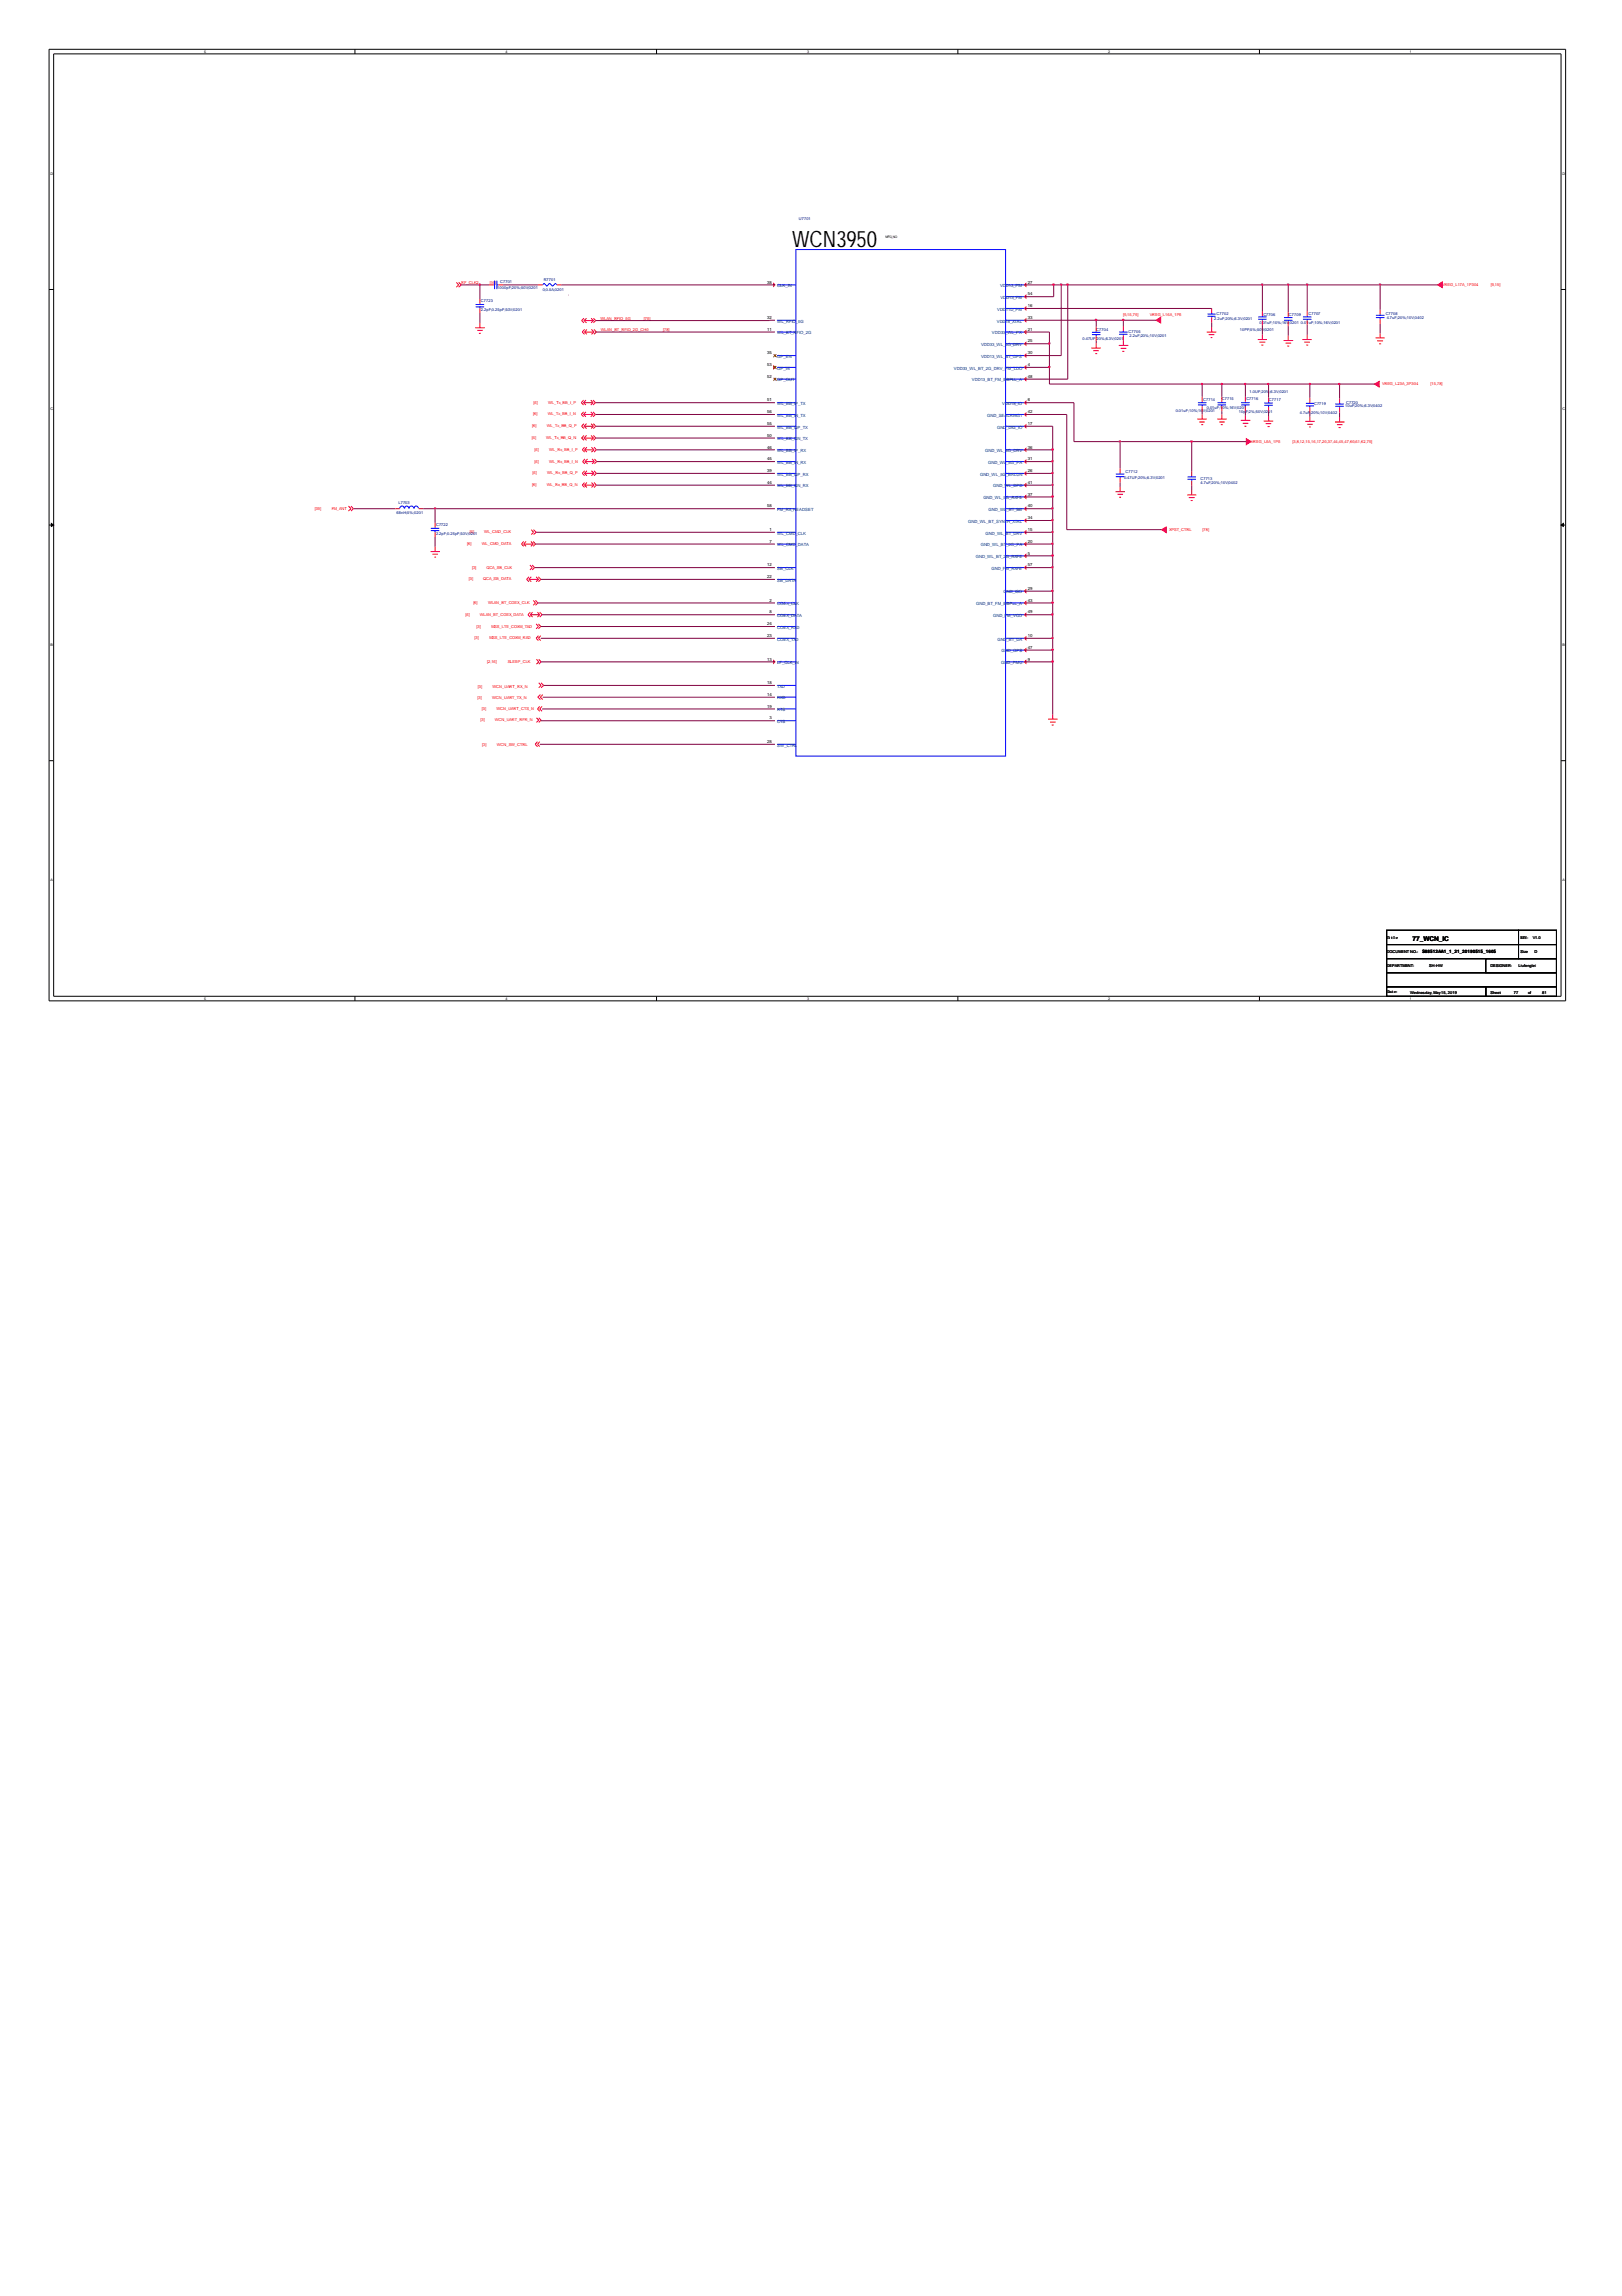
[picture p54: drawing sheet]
<svg xmlns="http://www.w3.org/2000/svg" width="210mm" height="297mm" viewBox="0 0 210 297" stroke-linecap="round" stroke-linejoin="round" font-family="sans-serif">
<defs><g id="words">
<text font-size="2.9" x="102.5" y="31.9">WCN3950</text>
<text font-size=".8" x="182.8" y="121.8">77_WCN_IC</text>
<g font-size=".6">
<text x="99.3" y="41.3">32</text>
<text x="99.3" y="36.7">38</text>
<text x="133" y="38.2">54</text>
<text x="133" y="39.7">16</text>
<text x="133" y="36.7">27</text>
<text x="133" y="41.3">33</text>
<text x="99.3" y="42.8">11</text>
<text x="99.3" y="45.8">35</text>
<text x="99.3" y="47.4">53</text>
<text x="133" y="47.4">4</text>
<text x="133" y="42.8">21</text>
<text x="133" y="44.3">25</text>
<text x="133" y="45.8">30</text>
<text x="99.3" y="51.9">51</text>
<text x="99.3" y="48.9">52</text>
<text x="99.3" y="53.5">56</text>
<text x="133" y="51.9">6</text>
<text x="133" y="48.9">48</text>
<text x="133" y="53.5">42</text>
<text x="99.3" y="59.5">45</text>
<text x="99.3" y="58">46</text>
<text x="99.3" y="56.5">50</text>
<text x="99.3" y="55">55</text>
<text x="133" y="59.5">31</text>
<text x="133" y="55">17</text>
<text x="133" y="58">36</text>
<text x="99.3" y="61.1">39</text>
<text x="99.3" y="62.6">44</text>
<text x="99.3" y="65.6">58</text>
<text x="133" y="61.1">26</text>
<text x="133" y="64.1">37</text>
<text x="133" y="65.6">40</text>
<text x="133" y="62.6">41</text>
<text x="99.6" y="68.7">1</text>
<text x="99.6" y="70.2">7</text>
<text x="133" y="71.7">5</text>
<text x="133" y="68.7">15</text>
<text x="133" y="70.2">20</text>
<text x="133" y="67.2">34</text>
<text x="99.3" y="73.3">12</text>
<text x="99.3" y="74.8">22</text>
<text x="99.6" y="77.8">2</text>
<text x="133" y="77.8">43</text>
<text x="133" y="76.3">29</text>
<text x="133" y="73.3">57</text>
<text x="99.3" y="82.4">23</text>
<text x="99.3" y="80.9">24</text>
<text x="99.6" y="79.4">8</text>
<text x="133" y="82.4">10</text>
<text x="133" y="83.9">47</text>
<text x="133" y="79.4">49</text>
<text x="99.3" y="85.5">13</text>
<text x="99.3" y="88.5">18</text>
<text x="133" y="85.5">9</text>
<text x="99.3" y="90">14</text>
<text x="99.3" y="91.6">19</text>
<text x="99.6" y="93.1">3</text>
<text x="99.3" y="96.1">28</text>
<text x="184" y="123.3">S88512AA1_1_21_20190515_1605</text>
</g>
<g font-size=".6" fill="#004080">
<text x="100.6" y="41.7">WL_RFIO</text>
<text x="100.6" y="37.2">CLK_IN</text>
<text x="103" y="41.7">_5G</text>
<text x="129" y="41.7">VDD18_XTAL</text>
<text x="129" y="40.2">VDD11D_PM</text>
<text x="129.4" y="37.2">VDD13_PM</text>
<text x="129.5" y="38.7">VDD13_FM</text>
<text x="100.6" y="43.3">WL_BT_R</text>
<text x="100.6" y="46.3">GP_EN</text>
<text x="100.6" y="47.8">GP_IN</text>
<text x="103.1" y="43.3">FIO_2G</text>
<text x="123.4" y="47.8">VDD33_WL_BT_2G_DRV_PM_LDO</text>
<text x="127" y="44.8">VDD33_WL_5G_DRV</text>
<text x="127" y="46.3">VDD13_WL_BT_GPS</text>
<text x="128.4" y="43.3">VDD33_WL_PA</text>
<text x="100.6" y="52.4">WL_BB_IP_TX</text>
<text x="100.6" y="49.3">GP_OUT</text>
<text x="100.6" y="53.9">WL_BB_IN_TX</text>
<text x="125.8" y="49.3">VDD13_BT_FM_BBPLL_A</text>
<text x="127.8" y="53.9">GND_SEALRING1</text>
<text x="129.7" y="52.4">VDD18_IO</text>
<text x="100.6" y="58.5">WL_BB_IP_RX</text>
<text x="100.6" y="57">WL_BB_QN_TX</text>
<text x="100.6" y="55.4">WL_BB_QP_TX</text>
<text x="127.5" y="58.5">GND_WL_5G_DRV</text>
<text x="129" y="55.4">GND_DIG_IO</text>
<text x="100.6" y="61.5">WL_BB_QP_RX</text>
<text x="100.6" y="63.1">WL_BB_QN_RX</text>
<text x="100.6" y="60">WL_BB_IN_RX</text>
<text x="126.8" y="61.5">GND_WL_5G</text>
<text x="127.3" y="64.6">GND_WL_5</text>
<text x="127.9" y="60">GND_WL_5G_PA</text>
<text x="128.5" y="63.1">GND_WL_DPD</text>
<text x="130.2" y="64.6">G_RXFE</text>
<text x="130.2" y="61.5">_BALUN</text>
<text x="100.6" y="69.2">WL_CMD_CLK</text>
<text x="100.6" y="70.7">WL_CMD_DATA</text>
<text x="100.6" y="66.1">FM_RX_H</text>
<text x="103.1" y="66.1">EADSET</text>
<text x="125.3" y="67.6">GND_WL_BT_SYNTH_XTAL</text>
<text x="126.9" y="70.7">GND_WL_BT</text>
<text x="127.6" y="69.2">GND_WL_</text>
<text x="127.9" y="66.1">GND_WL_BT_BB</text>
<text x="130.2" y="69.2">BT_DRV</text>
<text x="130.2" y="70.7">_2G_PA</text>
<text x="100.6" y="73.7">SB_CLK</text>
<text x="100.6" y="75.3">SB_DATA</text>
<text x="126.3" y="72.2">GND_WL_BT_2</text>
<text x="128.3" y="73.7">GND_FM_RXFE</text>
<text x="129.9" y="76.8">GND_ISO</text>
<text x="130.2" y="72.2">G_RXFE</text>
<text x="100.6" y="78.3">COEX_CLK</text>
<text x="100.6" y="79.8">COEX_DA</text>
<text x="100.6" y="82.9">COEX_TXD</text>
<text x="100.6" y="81.4">COEX_RXD</text>
<text x="103.1" y="79.8">TA</text>
<text x="126.3" y="78.3">GND_BT_FM_BBPLL_A</text>
<text x="128.5" y="79.8">GND_FM_VCO</text>
<text x="129.1" y="82.9">GND_BT_DA</text>
<text x="100.6" y="85.9">LF_CLK_IN</text>
<text x="100.6" y="89">TXD</text>
<text x="129.6" y="85.9">GND_PMU</text>
<text x="129.6" y="84.4">GND_GPS</text>
<text x="100.6" y="93.5">CTS</text>
<text x="100.6" y="90.5">RXD</text>
<text x="100.6" y="92">RTS</text>
<text x="100.6" y="96.6">SW_CTRL</text>
</g>
<g font-size=".5">
<text x="26.4" y="6.8">5</text>
<text x="65.4" y="6.8">4</text>
<text x="104.4" y="6.8">3</text>
<text x="143.4" y="6.8">2</text>
<text x="182.5" y="6.8">1</text>
<text x="6.5" y="22.6">D</text>
<text x="202.2" y="22.6">D</text>
<text x="6.5" y="53.1">C</text>
<text x="202.2" y="53.1">C</text>
<text x="6.5" y="83.6">B</text>
<text x="202.2" y="83.6">B</text>
<text x="6.5" y="114">A</text>
<text x="202.2" y="114">A</text>
<text x="179.5" y="121.4">Title</text>
<text x="179.5" y="123.3">DOCUMENT NO.:</text>
<text x="179.5" y="125.1">DEPARTMENT:</text>
<text x="185" y="125.1">SH-HW</text>
<text x="192.9" y="125.1">DESIGNER:</text>
<text x="196.5" y="125.1">Liufenglei</text>
<text x="196.8" y="123.3">Size</text>
<text x="196.8" y="121.4">REV:</text>
<text x="198.4" y="121.5">V1.0</text>
<text x="198.6" y="123.3">D</text>
<text x="26.4" y="129.3">5</text>
<text x="65.4" y="129.3">4</text>
<text x="104.4" y="129.3">3</text>
<text x="143.4" y="129.3">2</text>
<text x="179.5" y="128.5">Date:</text>
<text x="182.5" y="129.3">1</text>
<text x="182.5" y="128.6">Wednesday, May15, 2019</text>
<text x="192.9" y="128.6">Sheet</text>
<text x="195.9" y="128.6">77</text>
<text x="197.7" y="128.6">of</text>
<text x="199.6" y="128.6">81</text>
</g>
<g font-size=".5" fill="#000080">
<text x="103.4" y="28.4">U7701</text>
<text x="62.2" y="39.1">C7723</text>
<text x="62.2" y="40.2">2.2pF;0.25pF;50V;0201</text>
<text x="64.3" y="37.5">1000pF;20%;50V;0201</text>
<text x="64.7" y="36.6">C7701</text>
<text x="70.2" y="37.7">0;0.5A;0201</text>
<text x="70.4" y="36.4">R7701</text>
<text x="157.1" y="41.4">2.2uF;20%;6.3V;0201</text>
<text x="157.4" y="40.8">C7702</text>
<text x="163" y="41.9">0.01uF;10%;16V;0201</text>
<text x="163.5" y="40.9">C7706</text>
<text x="166.8" y="40.9">C7709</text>
<text x="168.4" y="42">0.01uF;10%;16V;0201</text>
<text x="169.3" y="40.8">C7707</text>
<text x="179.3" y="40.8">C7708</text>
<text x="179.5" y="41.3">4.7uF;20%;10V;0402</text>
<text x="140.1" y="43.9">0.47UF;20%;6.3V;0201</text>
<text x="141.9" y="42.8">C7704</text>
<text x="146" y="43">C7705</text>
<text x="146.2" y="43.6">2.2uF;20%;10V;0201</text>
<text x="160.4" y="42.8">10PF;5%;50V;0201</text>
<text x="152.1" y="53.2">0.01uF;10%;16V;0201</text>
<text x="155.7" y="51.8">C7714</text>
<text x="156.2" y="52.9">0.01uF;10%;16V;0201</text>
<text x="158.1" y="51.7">C7715</text>
<text x="160.3" y="53.5">10pF;2%;50V;0201</text>
<text x="161.3" y="51.7">C7716</text>
<text x="161.7" y="50.8">1.0UF;20%;6.3V;0201</text>
<text x="164.2" y="51.8">C7717</text>
<text x="168.2" y="53.6">4.7uF;20%;10V;0402</text>
<text x="170.1" y="52.4">C7719</text>
<text x="174.1" y="52.7">10uF;20%;6.3V;0402</text>
<text x="174.2" y="52.2">C7720</text>
<text x="51.6" y="65.3">L7703</text>
<text x="145.5" y="62">0.47UF;20%;6.3V;0201</text>
<text x="145.7" y="61.2">C7712</text>
<text x="155.4" y="62.1">C7713</text>
<text x="155.4" y="62.6">4.7uF;20%;10V;0402</text>
<text x="51.3" y="66.5">68nH;5%;0201</text>
<text x="56.4" y="68.1">C7722</text>
<text x="56.4" y="69.2">2.2pF;0.25pF;50V;0201</text>
</g>
<g font-size=".5" fill="#f00">
<text x="59.7" y="36.7">RF_CLK2</text>
<text x="63.4" y="36.7">[16]</text>
<text x="77.7" y="41.4">WLAN_RFIO_5G</text>
<text x="83.3" y="41.4">[78]</text>
<text x="145.3" y="40.9">[9,15,79]</text>
<text x="148.8" y="40.9">VREG_L16A_1P8</text>
<text x="186.6" y="37">VREG_L17A_1P304</text>
<text x="192.9" y="37">[9,15]</text>
<text x="77.8" y="42.8">WLAN_BT_RFIO_2G_CH0</text>
<text x="85.8" y="42.8">[78]</text>
<text x="69" y="53.7">[6]</text>
<text x="69" y="52.2">[6]</text>
<text x="70.9" y="53.7">WL_Tx_BB_I_N</text>
<text x="71" y="52.2">WL_Tx_BB_I_P</text>
<text x="178.9" y="49.9">VREG_L23A_3P304</text>
<text x="185.1" y="49.9">[15,78]</text>
<text x="68.8" y="56.8">[6]</text>
<text x="68.9" y="55.3">[6]</text>
<text x="69.2" y="59.8">[6]</text>
<text x="69.2" y="58.3">[6]</text>
<text x="70.7" y="56.8">WL_Tx_BB_Q_N</text>
<text x="70.8" y="55.3">WL_Tx_BB_Q_P</text>
<text x="71.1" y="59.8">WL_Rx_BB_I_N</text>
<text x="71.1" y="58.3">WL_Rx_BB_I_P</text>
<text x="161.9" y="57.3">VREG_L9A_1P8</text>
<text x="167.3" y="57.3">[3,8,12,15,16,17,20,37,44,45,47,60,61,62,75]</text>
<text x="40.7" y="65.9">[39]</text>
<text x="42.9" y="65.9">FM_ANT</text>
<text x="68.9" y="62.9">[6]</text>
<text x="68.9" y="61.4">[6]</text>
<text x="70.8" y="62.9">WL_Rx_BB_Q_N</text>
<text x="70.8" y="61.4">WL_Rx_BB_Q_P</text>
<text x="60.5" y="70.5">[6]</text>
<text x="60.8" y="69">[6]</text>
<text x="62.4" y="70.5">WL_CMD_DATA</text>
<text x="62.7" y="69">WL_CMD_CLK</text>
<text x="151.3" y="68.7">XPST_CTRL</text>
<text x="155.6" y="68.7">[78]</text>
<text x="60.7" y="75">[3]</text>
<text x="61.1" y="73.6">[3]</text>
<text x="62.5" y="75">QCA_SB_DATA</text>
<text x="62.9" y="73.6">QCA_SB_CLK</text>
<text x="60.2" y="79.7">[6]</text>
<text x="61.3" y="78.1">[6]</text>
<text x="61.4" y="82.7">[3]</text>
<text x="61.7" y="81.2">[3]</text>
<text x="62.1" y="79.7">WLAN_BT_COEX_DATA</text>
<text x="63.2" y="78.1">WLAN_BT_COEX_CLK</text>
<text x="63.3" y="82.7">MSS_LTE_COXM_RXD</text>
<text x="63.6" y="81.2">MSS_LTE_COXM_TXD</text>
<text x="61.8" y="89.1">[3]</text>
<text x="63" y="85.8">[2,16]</text>
<text x="63.8" y="89.1">WCN_UART_RX_N</text>
<text x="65.7" y="85.8">SLEEP_CLK</text>
<text x="61.8" y="90.4">[3]</text>
<text x="62.2" y="93.2">[3]</text>
<text x="62.4" y="91.8">[3]</text>
<text x="63.7" y="90.4">WCN_UART_TX_N</text>
<text x="64.1" y="93.2">WCN_UART_RFR_N</text>
<text x="64.3" y="91.8">WCN_UART_CTS_N</text>
<text x="62.4" y="96.5">[3]</text>
<text x="64.3" y="96.5">WCN_SW_CTRL</text>
</g>
<text font-size=".4" x="114.6" y="30.8">MFG_NO</text>
</g></defs>
<g fill="none" stroke="#000" stroke-width=".13">
<path d="M6.3 6.4h196.3v123.1h-196.3zM6.9 7h195.1v121.9h-195.1zM45.9 6.4v.6M85 6.4v.6M124 6.4v.6M163 6.4v.6M6.3 37.5h.6M202 37.5h.6M6.3 67.9h.6M202 67.9h.6M6.3 98.4h.6M202 98.4h.6"/>
<path d="M45.9 128.9v.6M85 128.9v.6M124 128.9v.6M163 128.9v.6M179.5 120.3h17v1.9h-17zM179.5 122.2h17v1.8h-17zM179.5 127.7h12.8v1.2h-12.8zM179.5 125.8h21.9v1.9h-21.9zM179.5 124h21.9v1.8h-21.9zM192.3 127.7h9.1v1.2h-9.1zM192.3 124h9.1v1.8h-9.1zM196.5 120.3h4.9v1.9h-4.9z"/>
<path d="M196.5 122.2h4.9v1.8h-4.9z"/>
</g>
<g fill="#000" stroke="#000" stroke-width=".13">
<path d="M6.6 67.7l.3 .2-.3 .2z" fill-rule="evenodd"/>
<path d="M202 67.9l.3-.2v.4z" fill-rule="evenodd"/>
</g>
<g fill="none" stroke="#f00" stroke-width=".13">
<path d="M59.1 36.5l.3 .4-.3 .3M59.4 36.5l.3 .4-.3 .3M62.1 38.7v.6M62.1 39.9v.6M63.3 36.9h.6M64.5 36.9h.6M69.6 36.9h.6M72.1 36.9h.5M156.8 39.9v.6M61.5 42.4h1.2M61.8 42.7h.7M62 43.1h.2"/>
<path d="M62.1 41.8v.6M75.5 53.3l-.3 .3 .3 .3M75.5 53.6l.3 .3M75.5 53.6h1.3M75.5 51.8l-.3 .3 .3 .3M75.5 52.1l.3 .3M75.5 52.1h1.3M75.6 55.1h1.2M75.6 41.2l-.3 .3 .3 .3M75.6 41.5l.3 .3M75.6 41.5h1.2M75.6 56.3l-.3 .4 .3 .3"/>
<path d="M75.6 56.7l.3 .3M75.6 56.7h1.2M75.6 54.8l-.3 .3 .3 .3M75.6 55.1l.3 .3M75.6 43h1.3M75.6 42.6l-.2 .4 .2 .3M75.6 43l.3 .3M75.6 57.9l-.2 .3 .2 .3M75.6 58.2l.3 .3M75.6 58.2h1.3M75.7 59.4l-.3 .3 .3 .3M75.7 59.7l.3 .3"/>
<path d="M75.7 59.7h1.2M75.8 53.3l-.3 .3M75.8 51.8l-.3 .3M75.9 41.2l-.3 .3M75.9 56.3l-.3 .4M75.9 54.8l-.3 .3M75.9 42.6l-.3 .4M75.9 57.9l-.3 .3M76 59.4l-.3 .3M76.5 53.3l.3 .3M76.5 51.8l.3 .3M76.5 41.2l.3 .3"/>
<path d="M76.5 56.3l.3 .4M76.5 54.8l.3 .3M76.5 42.6l.4 .4M76.5 57.9l.4 .3M76.6 59.4l.3 .3M76.8 53.6l-.3 .3M76.8 53.3l.2 .3-.2 .3M76.8 52.1l-.3 .3M76.8 51.8l.2 .3-.2 .3M76.8 41.2l.3 .3-.3 .3M76.8 41.5l-.3 .3M76.8 54.8l.3 .3-.3 .3"/>
<path d="M76.8 56.7l-.3 .3M76.8 56.3l.3 .4-.3 .3M76.8 55.1l-.3 .3M76.9 42.6l.3 .4-.3 .3M76.9 43l-.4 .3M76.9 58.2l-.4 .3M76.9 57.9l.3 .3-.3 .3M76.9 59.7l-.3 .3M76.9 59.4l.3 .3-.3 .3M141.2 45h1.3M141.5 45.4h.7M141.7 45.7h.3"/>
<path d="M141.9 42.3v.6M141.9 43.5v.6M141.9 44.4v.6M144.8 44.7h1.2M145 45.1h.8M145.2 45.5h.3M145.4 42.2v.6M145.4 43.4v.7M145.4 44.1v.6M154.9 54.2h1.3M155.2 54.6h.7M155.4 54.9h.3"/>
<path d="M155.6 51.3v.7M155.6 52.6v.6M155.6 53.6v.6M156.2 43h1.2M156.4 43.3h.7M156.7 43.7h.2M156.8 41.1v.6M156.8 42.3v.7M157.5 54.2h1.2M157.8 54.6h.7M158 54.9h.2M158.1 51.3v.7"/>
<path d="M158.1 52.6v.6M158.1 53.6v.6M160.6 54.4h1.2M160.8 54.8h.7M161 55.1h.3M161.2 51.3v.7M161.2 52.6v.6M161.2 53.8v.6M162.8 43.9h1.2M163 44.3h.7M163.2 44.6h.3M163.4 40.2v.7"/>
<path d="M163.4 41.5v.6M163.4 43.3v.6M163.5 54.5h1.3M163.8 54.8h.7M164 55.2h.3M164.2 51.4v.6M164.2 52.6v.6M164.2 53.8v.7M166.1 44.1h1.2M166.4 44.4h.7M166.6 44.8h.2M166.7 40.4v.6"/>
<path d="M166.7 41.6v.6M166.7 43.4v.7M168.5 43.9h1.3M168.8 44.3h.7M168.9 54.5h1.2M169 44.6h.3M169.2 40.2v.7M169.2 41.5v.6M169.2 43.3v.6M169.2 54.9h.7M169.4 55.2h.2M169.5 51.5v.6"/>
<path d="M169.5 52.7v.6M169.5 53.9v.6M172.8 54.6h1.2M173 54.9h.7M173.2 55.3h.3M173.4 51.5v.6M173.4 52.7v.7M173.4 54v.6M178 43.7h1.2M178.2 44.1h.8M178.5 44.5h.2M178.6 40.1v.6"/>
<path d="M178.6 41.3v.6M178.6 43.1v.6M45.1 65.5l.3 .3-.3 .3M45.4 65.5l.3 .3-.3 .3M51.1 65.8h.6M54.2 65.8h.6M55.7 71.4h1.2M56 71.7h.7M56.2 72.1h.2M56.3 67.6v.6M56.3 68.9v.6M56.3 70.7v.7"/>
<path d="M67.8 70l-.3 .4 .3 .3M67.8 70.4l.3 .3M67.8 70.4h1.2M68.1 70l-.3 .4M68.5 74.6l-.3 .4 .3 .3M68.5 75l.2 .3M68.5 75h1.2M68.6 73.1l.3 .3-.3 .3M68.6 79.2l-.3 .3 .3 .3M68.6 79.5l.3 .3M68.6 79.5h1.2M68.7 70l.3 .4"/>
<path d="M68.7 68.5l.3 .4-.3 .3M68.7 74.6l-.2 .4M68.9 73.1l.3 .3-.3 .3M68.9 79.2l-.3 .3M69 70.4l-.3 .3M69 70l.3 .4-.3 .3M69 77.7l.3 .3-.3 .3M69 68.5l.4 .4-.4 .3M69.3 77.7l.3 .3-.3 .3M69.4 74.6l.3 .4M69.6 79.2l.2 .3M69.7 74.6l.3 .4-.3 .3"/>
<path d="M69.7 75l-.3 .3M69.8 79.5l-.2 .3M69.8 79.2l.3 .3-.3 .3M75.6 62.4l-.2 .4 .2 .3M75.6 62.8l.3 .3M75.6 60.9l-.2 .3 .2 .3M75.6 62.8h1.3M75.6 61.2l.3 .3M75.6 61.2h1.3M75.9 62.4l-.3 .4M75.9 60.9l-.3 .3M76.5 62.4l.4 .4"/>
<path d="M76.5 60.9l.4 .3M76.9 62.8l-.4 .3M76.9 62.4l.3 .4-.3 .3M76.9 61.2l-.4 .3M76.9 60.9l.3 .3-.3 .3M144.4 63.6h1.2M144.6 64h.7M144.8 64.3h.3M144.9 60.6v.6M144.9 61.8v.6M144.9 63v.6M153.6 64h1.2"/>
<path d="M153.8 64.4h.8M154.1 64.8h.2M154.2 61v.6M154.2 62.2v.6M154.2 63.4v.6M69.4 80.7l.3 .4-.3 .3M69.4 85.3l.3 .3-.3 .3M69.4 92.9l.3 .3-.3 .3M69.6 96l-.3 .3 .3 .3M69.7 82.2l-.3 .4 .3 .3M69.7 80.7l.3 .4-.3 .3M69.7 85.3l.3 .3-.3 .3"/>
<path d="M69.7 92.9l.3 .3-.3 .3M69.7 88.3l.3 .4-.3 .3M69.8 91.4l-.2 .3 .2 .3M69.8 96l-.2 .3 .2 .3M69.9 89.9l-.3 .3 .3 .3M70 82.2l-.3 .4 .3 .3M70 88.3l.4 .4-.4 .3M70.1 91.4l-.3 .3 .3 .3M70.2 89.9l-.3 .3 .3 .3M135.6 93h1.3M135.9 93.4h.7M136.1 93.8h.3"/>
<path d="M136.2 92.4v.6"/>
</g>
<g fill="#f00" stroke="#f00" stroke-width=".13">
<path d="M186.1 36.9l.5-.4v.7z" fill-rule="evenodd"/>
<path d="M161.3 56.8l.6 .3-.6 .4z" fill-rule="evenodd"/>
<path d="M149.6 41.4l.6-.4v.8z" fill-rule="evenodd"/>
<path d="M177.9 49.7l.6-.4v.8z" fill-rule="evenodd"/>
<path d="M150.3 68.5l.6-.3v.7z" fill-rule="evenodd"/>
<path d="M132.6 47.5l.2-.1v.3z" fill-rule="evenodd"/>
<path d="M132.8 71.7v.4l-.2-.2z" fill-rule="evenodd"/>
<path d="M132.6 52.1l.2-.2v.4z" fill-rule="evenodd"/>
<path d="M132.6 85.6l.2-.1v.3z" fill-rule="evenodd"/>
<path d="M132.8 82.4v.3l-.2-.1z" fill-rule="evenodd"/>
<path d="M100.1 85.5l.2 .1-.2 .2z" fill-rule="evenodd"/>
<path d="M132.8 68.7v.3l-.2-.1z" fill-rule="evenodd"/>
<path d="M132.6 39.9l.2-.2v.4z" fill-rule="evenodd"/>
<path d="M132.6 55.1l.2-.1v.3z" fill-rule="evenodd"/>
<path d="M132.8 70.2v.4l-.2-.2z" fill-rule="evenodd"/>
<path d="M132.6 43l.2-.2v.3z" fill-rule="evenodd"/>
<path d="M132.8 44.3v.3l-.2-.1z" fill-rule="evenodd"/>
<path d="M132.6 61.2l.2-.1v.3z" fill-rule="evenodd"/>
<path d="M132.6 36.9l.2-.2v.3z" fill-rule="evenodd"/>
<path d="M132.6 76.5l.2-.2v.4z" fill-rule="evenodd"/>
<path d="M132.8 45.8v.4l-.2-.2z" fill-rule="evenodd"/>
<path d="M132.8 59.5v.4l-.2-.2z" fill-rule="evenodd"/>
<path d="M132.6 41.4l.2-.1v.3z" fill-rule="evenodd"/>
<path d="M132.6 67.3l.2-.1v.3z" fill-rule="evenodd"/>
<path d="M132.8 58v.4l-.2-.2z" fill-rule="evenodd"/>
<path d="M132.6 64.3l.2-.2v.4z" fill-rule="evenodd"/>
<path d="M100.1 36.7l.2 .2-.2 .1z" fill-rule="evenodd"/>
<path d="M132.6 65.8l.2-.2v.4z" fill-rule="evenodd"/>
<path d="M132.6 62.8l.2-.2v.3z" fill-rule="evenodd"/>
<path d="M132.6 53.6l.2-.1v.3z" fill-rule="evenodd"/>
<path d="M132.6 78l.2-.2v.4z" fill-rule="evenodd"/>
<path d="M132.8 83.9v.4l-.2-.2z" fill-rule="evenodd"/>
<path d="M132.6 49.1l.2-.2v.3z" fill-rule="evenodd"/>
<path d="M132.6 79.5l.2-.1v.3z" fill-rule="evenodd"/>
<path d="M100.1 47.4l.2 .1-.2 .2z" fill-rule="evenodd"/>
<path d="M132.6 38.4l.2-.2v.4z" fill-rule="evenodd"/>
<path d="M132.6 73.4l.2-.1v.3z" fill-rule="evenodd"/>
</g>
<g fill="none" stroke="#00f" stroke-width=".13">
<path d="M61.6 39.7h1.1M61.6 39.4h1.1M62.1 39.3v.1M62.1 39.7v.2M63.9 36.9h.1M64 36.3v1.1M64.3 36.9h.2M64.3 36.3v1.1M70.2 36.9l.2-.3 .4 .4 .3-.4 .4 .4 .4-.4 .2 .3M100.6 36.9h2.4M103 32.3h27.1v65.5h-27.1zM130.1 36.9h2.5"/>
<path d="M130.1 38.4h2.5M130.1 39.9h2.5M100.6 52.1h2.4M100.6 41.4h2.4M100.6 43h2.4M100.6 46h2.4M100.6 47.5h2.4M100.6 49.1h2.4M100.6 53.6h2.4M100.6 55.1h2.4M100.6 56.7h2.4M100.6 58.2h2.4"/>
<path d="M100.6 59.7h2.4M130.1 52.1h2.5M130.1 41.4h2.5M130.1 43h2.5M130.1 46h2.5M130.1 47.5h2.5M130.1 49.1h2.5M130.1 53.6h2.5M130.1 55.1h2.5M130.1 58.2h2.5M130.1 59.7h2.5M130.1 44.5h2.5"/>
<path d="M141.3 43.3h1.1M141.3 43h1.1M141.9 42.9v.1M141.9 43.3v.2M144.8 43h1.1M144.8 43.3h1.1M145.4 42.8v.2M145.4 43.3v.1M155 52.4h1.1M155 52.1h1.1M155.6 52v.1M155.6 52.4v.2"/>
<path d="M156.3 40.9h1M156.3 40.6h1M156.8 40.5v.1M156.8 40.9v.2M157.6 52.4h1.1M157.6 52.1h1.1M158.1 52v.1M158.1 52.4v.2M160.6 52.4h1.1M160.6 52.1h1.1M161.2 52v.1M161.2 52.4v.2"/>
<path d="M162.8 41.3h1.1M162.8 41h1.1M163.4 40.9v.1M163.4 41.3v.2M163.6 52.4h1.1M163.6 52.1h1.1M164.2 52v.1M164.2 52.4v.2M166.2 41.4h1.1M166.2 41.1h1.1M166.7 41v.1M166.7 41.4v.2"/>
<path d="M168.6 41.3h1.1M168.6 41h1.1M169 52.5h1.1M169 52.2h1.1M169.2 40.9v.1M169.2 41.3v.2M169.5 52.1v.1M169.5 52.5v.2M172.8 52.6h1.1M172.8 52.3h1.1M173.4 52.1v.2M173.4 52.6v.1"/>
<path d="M178.1 41.1h1.1M178.1 40.8h1.1M178.6 40.7v.1M178.6 41.1v.2M51.7 65.8a.3 .3 0 0 1 .3-.3 .3 .3 0 0 1 .3 .3M52.4 65.8v-.2a.28 .28 0 0 1 .3-.1 .28 .28 0 0 1 .2 .3M53 65.8a.3 .3 0 0 1 .3-.3 .3 .3 0 0 1 .3 .3M53.6 65.8v-.2a.28 .28 0 0 1 .3-.1 .28 .28 0 0 1 .2 .3M55.8 68.7h1.1M55.8 68.4h1.1M56.3 68.2v.2M56.3 68.7v.2"/>
<path d="M100.6 61.2h2.4M100.6 62.8h2.4M100.6 65.8h2.4M100.6 68.9h2.4M100.6 70.4h2.4M100.6 73.4h2.4M100.6 75h2.4M100.6 78h2.4M100.6 79.5h2.4M130.1 61.2h2.5M130.1 62.8h2.5M130.1 65.8h2.5"/>
<path d="M130.1 68.9h2.5M130.1 70.4h2.5M130.1 73.4h2.5M130.1 78h2.5M130.1 79.5h2.5M130.1 64.3h2.5M130.1 67.3h2.5M130.1 71.9h2.5M130.1 76.5h2.5M144.4 61.7h1.1M144.4 61.3h1.1M144.9 61.2v.1"/>
<path d="M144.9 61.7v.1M153.7 62h1.1M153.7 61.7h1.1M154.2 61.6v.1M154.2 62v.2M100.6 81.1h2.4M100.6 82.6h2.4M100.6 85.6h2.4M100.6 88.7h2.4M100.6 90.2h2.4M100.6 91.7h2.4M100.6 93.2h2.4"/>
<path d="M100.6 96.3h2.4M130.1 82.6h2.5M130.1 85.6h2.5M130.1 84.1h2.5"/>
</g>
<path d="M100.1 45.8l.4 .4M100.1 48.9l.4 .4M100.1 47.4l.4 .3M100.5 45.8l-.4 .4M100.5 48.9l-.4 .4M100.5 47.4l-.4 .3" fill="none" stroke="#804000" stroke-width=".13"/>
<g fill="none" stroke="#800040" stroke-width=".13">
<path d="M59.7 36.9h3.6M62.1 36.9v1.8M65.1 36.9h4.5M72.6 36.9h27.7M73.6 38.2h.1M132.6 36.9h53.5M132.6 39.9h24.2M136.4 36.9v1.5h-3.8M137.3 36.9v9.1h-4.7M138.2 36.9v12.2h-5.6M163.4 36.9v3.3M166.7 36.9v3.5"/>
<path d="M169.2 36.9v3.3M178.6 36.9v3.2M62.1 40.5v1.3M77 52.1h23.3M77 53.6h23.3M77.1 55.1h23.2M77.1 56.7h23.2M77.2 43h23.1M77.2 58.2h23.1M77.2 59.7h23.1M100.3 41.4l-23.2 .1M132.6 43h3.2v6.7h42.1"/>
<path d="M132.6 52.1h6.4v5h22.3M132.6 53.6h5.4v14.9h12.3M132.6 55.1h3.6v37.3M132.6 58.2h3.6M132.6 59.7h3.6M132.6 44.5h3.2M132.6 47.5h3.2M141.9 41.4v.9M141.9 44.1v.3M144.9 57.1v3.5M145.4 41.4v.8M145.4 44.1h.1"/>
<path d="M149.6 41.4l-17 .1M154.2 57.1v3.9M155.6 49.7v1.6M155.6 53.2v.4M156.8 41.7v.6M158.1 49.7v1.6M158.1 53.2v.4M161.2 49.7v1.6M161.2 53.2v.6M163.4 42.1v1.2M164.2 49.7v1.7M164.2 53.2v.6"/>
<path d="M166.7 42.2v1.2M169.2 42.1v1.2M169.5 49.7v1.8M169.5 53.3v.6M173.4 49.7v1.8M173.4 53.4v.6M178.6 41.9v1.2M45.7 65.8h5.4M54.8 65.8h45.5M56.3 65.8v1.8M56.3 69.5v1.2M69.2 73.4h31.1"/>
<path d="M69.3 70.4h31M69.4 68.9h30.9M69.6 78h30.7M70 75h30.3M70.1 79.5h30.2M77.2 61.2h23.1M77.2 62.8h23.1M132.6 61.2h3.6M132.6 62.8h3.6M132.6 65.8h3.6M132.6 68.9h3.6M132.6 73.4h3.6"/>
<path d="M132.6 78h3.6M132.6 79.5h3.6M132.6 64.3h3.6M132.6 67.3h3.6M132.6 70.4h3.6M132.6 71.9h3.6M132.6 76.5h3.6M144.9 62.4v.6M154.2 62.8v.6M69.8 96.3h30.5M70 82.6h30.3M70 81.1h30.3"/>
<path d="M70 85.6h30.3M70 93.2h30.3M70.1 91.7h30.2M70.2 90.2h30.1M70.4 88.7h29.9M132.6 85.6h3.6M132.6 82.6h3.6M132.6 84.1h3.6"/>
</g>
<g fill="#f0f" stroke="#f0f" stroke-width=".13">
<path d="M173.3 49.6l.1 .1-.1 .1z" fill-rule="evenodd"/>
<path d="M164.1 49.6l.2 .1-.2 .1z" fill-rule="evenodd"/>
<path d="M169.4 49.6h.2v.1h-.2z" fill-rule="evenodd"/>
<path d="M154.1 57h.2v.2h-.2z" fill-rule="evenodd"/>
<path d="M144.8 57h.2v.2h-.2z" fill-rule="evenodd"/>
<path d="M145.3 41.3l.2 .1-.2 .1z" fill-rule="evenodd"/>
<path d="M161.1 49.6l.1 .1-.1 .1z" fill-rule="evenodd"/>
<path d="M158 49.6l.2 .1-.1 .1z" fill-rule="evenodd"/>
<path d="M166.6 36.7l.2 .1-.1 .1z" fill-rule="evenodd"/>
<path d="M169.1 36.7l.1 .1-.1 .1z" fill-rule="evenodd"/>
<path d="M178.5 36.7l.2 .1-.1 .1z" fill-rule="evenodd"/>
<path d="M136.3 36.7l.1 .1-.1 .1z" fill-rule="evenodd"/>
<path d="M137.2 36.7l.2 .1-.1 .1z" fill-rule="evenodd"/>
<path d="M163.3 36.7l.1 .1-.1 .1z" fill-rule="evenodd"/>
<path d="M138.1 36.7l.2 .1-.2 .1z" fill-rule="evenodd"/>
<path d="M141.8 41.3l.1 .1-.1 .1z" fill-rule="evenodd"/>
<path d="M135.7 47.4l.2 .1-.1 .1z" fill-rule="evenodd"/>
<path d="M135.7 44.4h.2l-.1 .1z" fill-rule="evenodd"/>
<path d="M136.1 58.1l.2 .1h-.1z" fill-rule="evenodd"/>
<path d="M136.1 61.1l.2 .1-.1 .1z" fill-rule="evenodd"/>
<path d="M136.1 59.6l.2 .1-.1 .1z" fill-rule="evenodd"/>
<path d="M136.1 62.6l.2 .1-.1 .1z" fill-rule="evenodd"/>
<path d="M136.1 64.2h.2l-.1 .1z" fill-rule="evenodd"/>
<path d="M136.1 65.7l.2 .1-.1 .1z" fill-rule="evenodd"/>
<path d="M136.1 68.7l.2 .1-.1 .1z" fill-rule="evenodd"/>
<path d="M136.1 67.2l.2 .1-.1 .1z" fill-rule="evenodd"/>
<path d="M136.1 70.3h.2l-.1 .1z" fill-rule="evenodd"/>
<path d="M136.1 71.8l.2 .1-.1 .1z" fill-rule="evenodd"/>
<path d="M136.1 76.4h.2l-.1 .1z" fill-rule="evenodd"/>
<path d="M136.1 73.3l.2 .1-.1 .1z" fill-rule="evenodd"/>
<path d="M136.1 77.9l.2 .1h-.1z" fill-rule="evenodd"/>
<path d="M136.1 79.4l.2 .1-.1 .1z" fill-rule="evenodd"/>
<path d="M136.1 84l.2 .1h-.1z" fill-rule="evenodd"/>
<path d="M136.1 82.5h.2l-.1 .1z" fill-rule="evenodd"/>
<path d="M136.1 85.5l.2 .1-.1 .1z" fill-rule="evenodd"/>
<path d="M56.2 65.7h.2v.1h-.2z" fill-rule="evenodd"/>
<path d="M155.5 49.6l.2 .1-.2 .1z" fill-rule="evenodd"/>
<path d="M62 36.7l.2 .1-.1 .1z" fill-rule="evenodd"/>
<path d="M173.3 49.6l.1 .1-.1 .1z" fill-rule="evenodd"/>
<path d="M164.1 49.6l.2 .1-.2 .1z" fill-rule="evenodd"/>
<path d="M169.4 49.6h.2v.1h-.2z" fill-rule="evenodd"/>
<path d="M154.1 57h.2v.2h-.2z" fill-rule="evenodd"/>
<path d="M144.8 57h.2v.2h-.2z" fill-rule="evenodd"/>
<path d="M145.3 41.3l.2 .1-.2 .1z" fill-rule="evenodd"/>
<path d="M161.1 49.6l.1 .1-.1 .1z" fill-rule="evenodd"/>
<path d="M158 49.6l.2 .1-.1 .1z" fill-rule="evenodd"/>
<path d="M166.6 36.7l.2 .1-.1 .1z" fill-rule="evenodd"/>
<path d="M169.1 36.7l.1 .1-.1 .1z" fill-rule="evenodd"/>
<path d="M178.5 36.7l.2 .1-.1 .1z" fill-rule="evenodd"/>
<path d="M136.3 36.7l.1 .1-.1 .1z" fill-rule="evenodd"/>
<path d="M137.2 36.7l.2 .1-.1 .1z" fill-rule="evenodd"/>
<path d="M163.3 36.7l.1 .1-.1 .1z" fill-rule="evenodd"/>
<path d="M138.1 36.7l.2 .1-.2 .1z" fill-rule="evenodd"/>
<path d="M141.8 41.3l.1 .1-.1 .1z" fill-rule="evenodd"/>
<path d="M135.7 47.4l.2 .1-.1 .1z" fill-rule="evenodd"/>
<path d="M135.7 44.4h.2l-.1 .1z" fill-rule="evenodd"/>
<path d="M136.1 58.1l.2 .1h-.1z" fill-rule="evenodd"/>
<path d="M136.1 61.1l.2 .1-.1 .1z" fill-rule="evenodd"/>
<path d="M136.1 59.6l.2 .1-.1 .1z" fill-rule="evenodd"/>
<path d="M136.1 62.6l.2 .1-.1 .1z" fill-rule="evenodd"/>
<path d="M136.1 64.2h.2l-.1 .1z" fill-rule="evenodd"/>
<path d="M136.1 65.7l.2 .1-.1 .1z" fill-rule="evenodd"/>
<path d="M136.1 68.7l.2 .1-.1 .1z" fill-rule="evenodd"/>
<path d="M136.1 67.2l.2 .1-.1 .1z" fill-rule="evenodd"/>
<path d="M136.1 70.3h.2l-.1 .1z" fill-rule="evenodd"/>
<path d="M136.1 71.8l.2 .1-.1 .1z" fill-rule="evenodd"/>
<path d="M136.1 76.4h.2l-.1 .1z" fill-rule="evenodd"/>
<path d="M136.1 73.3l.2 .1-.1 .1z" fill-rule="evenodd"/>
<path d="M136.1 77.9l.2 .1h-.1z" fill-rule="evenodd"/>
<path d="M136.1 79.4l.2 .1-.1 .1z" fill-rule="evenodd"/>
<path d="M136.1 84l.2 .1h-.1z" fill-rule="evenodd"/>
<path d="M136.1 82.5h.2l-.1 .1z" fill-rule="evenodd"/>
<path d="M136.1 85.5l.2 .1-.1 .1z" fill-rule="evenodd"/>
<path d="M56.2 65.7h.2v.1h-.2z" fill-rule="evenodd"/>
<path d="M155.5 49.6l.2 .1-.2 .1z" fill-rule="evenodd"/>
<path d="M62 36.7l.2 .1-.1 .1z" fill-rule="evenodd"/>
</g>
<use href="#words"/>
</svg>
